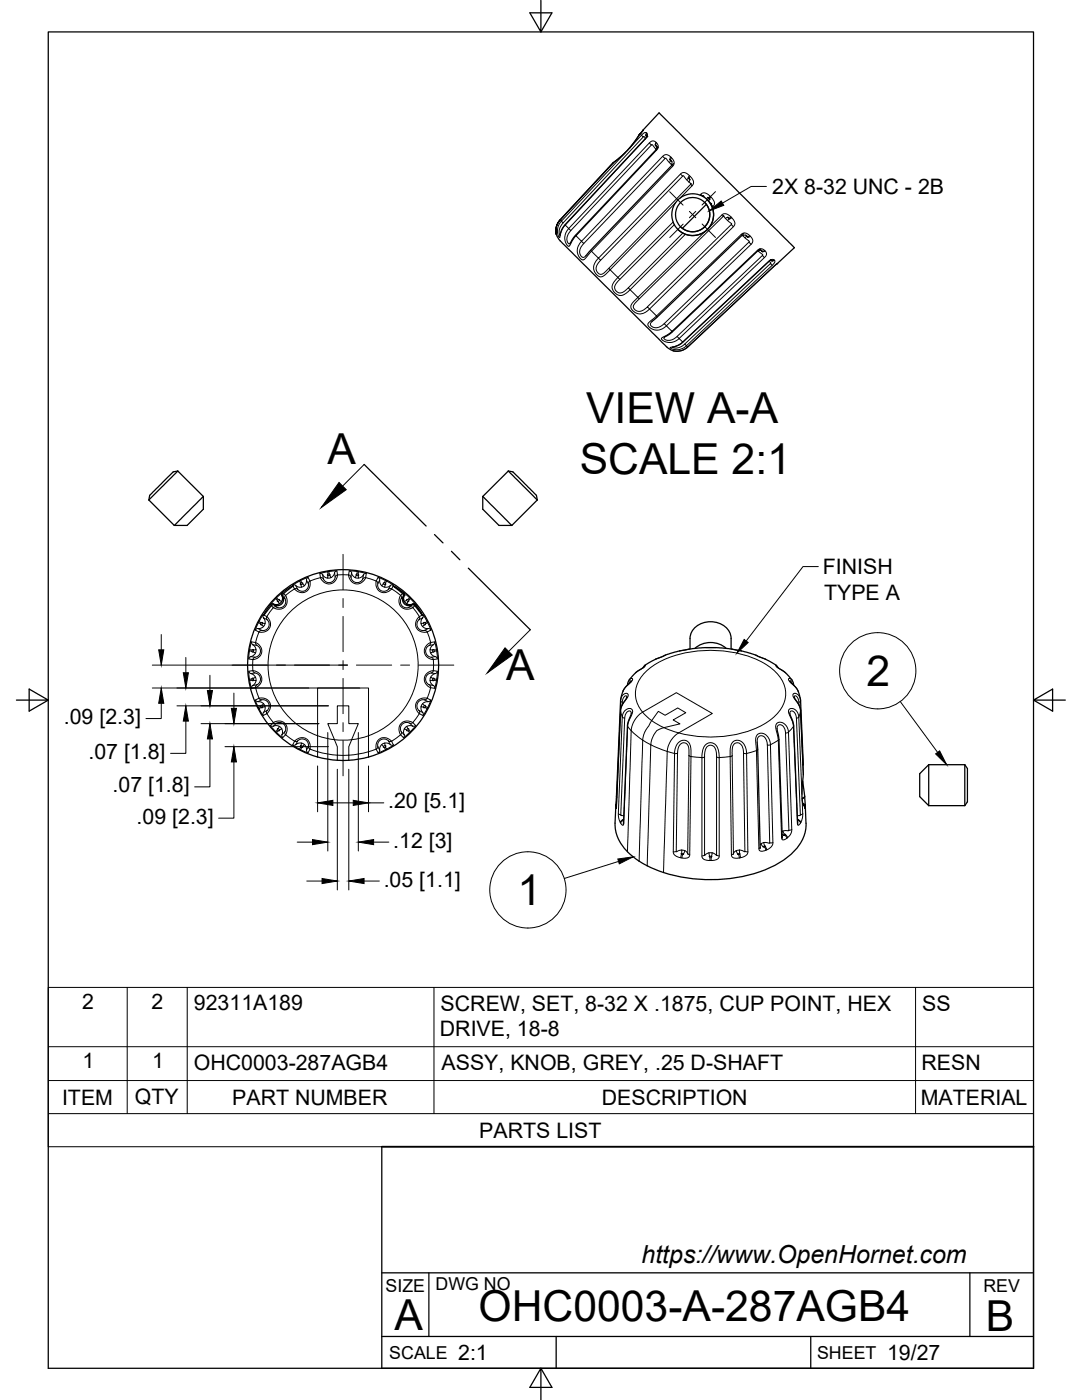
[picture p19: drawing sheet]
<svg xmlns="http://www.w3.org/2000/svg" width="216mm" height="279mm" viewBox="0 0 216 279" stroke-linecap="round" stroke-linejoin="round" font-family="sans-serif">
<defs><g id="words">
<g font-size="8.5">
<text x="117" y="84.3">VIEW A-A</text>
<text x="65.3" y="92.7">A</text>
<text x="115.7" y="94.6">SCALE 2:1</text>
<text x="101" y="135.8">A</text>
<text x="172.9" y="136.9">2</text>
<text x="103.3" y="180.7">1</text>
<text x="95.5" y="263.7">OHC0003-A-287AGB4</text>
<text x="78.7" y="265.3">A</text>
<text x="196.7" y="265.7">B</text>
</g>
<text font-size="5" x="128" y="252.1">https://www.OpenHornet.com</text>
<g font-size="4.3">
<text x="154.1" y="38.8">2X 8-32 UNC - 2B</text>
<text x="164.2" y="114.6">FINISH</text>
<text x="164.4" y="119.7">TYPE A</text>
<text x="12.7" y="144.5">.09 [2.3]</text>
<text x="17.7" y="151.4">.07 [1.8]</text>
<text x="22.5" y="158.1">.07 [1.8]</text>
<text x="77.4" y="161.3">.20 [5.1]</text>
<text x="27.3" y="164.4">.09 [2.3]</text>
<text x="78.5" y="169.2">.12 [3]</text>
<text x="76.6" y="176.9">.05 [1.1]</text>
<text x="16.4" y="201.4">2</text>
<text x="30.2" y="201.4">2</text>
<text x="38.7" y="201.6">92311A189</text>
<text x="87.9" y="201.7">SCREW, SET, 8-32 X .1875, CUP POINT, HEX</text>
<text x="184" y="201.7">SS</text>
<text x="87.8" y="206.8">DRIVE, 18-8</text>
<text x="16.5" y="213.2">1</text>
<text x="30.4" y="213.2">1</text>
<text x="38.7" y="213.5">OHC0003-287AGB4</text>
<text x="88.1" y="213.5">ASSY, KNOB, GREY, .25 D-SHAFT</text>
<text x="183.9" y="213.5">RESN</text>
<text x="12.4" y="220.5">ITEM</text>
<text x="26.9" y="220.4">QTY</text>
<text x="46.3" y="220.5">PART NUMBER</text>
<text x="120.1" y="220.5">DESCRIPTION</text>
<text x="183.7" y="220.5">MATERIAL</text>
<text x="95.6" y="227.1">PARTS LIST</text>
<text x="91.4" y="271.4">2:1</text>
<text x="177" y="271.4">19/27</text>
</g>
<g font-size="3.5">
<text x="76.9" y="257.8">SIZE</text>
<text x="86.9" y="257.4">DWG NO</text>
<text x="196.2" y="257.8">REV</text>
<text x="77.7" y="271.2">SCALE</text>
<text x="163" y="271.2">SHEET</text>
</g>
</g></defs>
<!-- layer: Visible -->
<g fill="none" stroke="#000" stroke-width=".25">
<path d="M125.6 29.5l-1.4 1.4-1.8 1.6M125.7 29.5l-1.7 1.7-1.6 1.2-10.6 11.5M127.6 26.9l-2 2.6M127.6 26.8v.1M128.3 26l-.7 .9 .7-.9M128.4 25.9l3.1-3.4 23.7 23.6 3.3 3.3-3.3 3.2M128.4 25.9l-.1 .2M128.8 26.9l.3 .4M129.1 27.3h.1M129.1 27.1l-.3 .5-16.3 17.5-.4 .7-.4 1.2M130.7 28.9l.4 .4M131.1 29.3l.1 .1"/>
<path d="M131.3 29.4l-.3 .4-16.3 17.3-1 1.5M133.6 31.8l.1 .1M133.7 31.9h.1M133.7 31.9l.3 .3M134.4 32.7l-17.5 18.4M137.4 35.5l.3 .3M141.2 39.9l.8 1.1 .4 1.6-.3 1.7-.8 1.3-1.4 1.1-1.6 .3-1.5-.2-1-.6-.5-.4M141.2 39.4h.1M141.3 39.4l.3 .4M111 46.8l-.1-1a3.1 3.1 0 0 1 .9-1.9l-.1 .1a2.93 2.93 0 0 0-.7 2.8l.5 1 .7 .8 20.8 20.6 1.3 .8M140.6 40.4l.8 1.1 .2 1.2-.2 1.4-.8 1.1-1 .8-1.3 .2-1.2-.1-1.3-.8M140.9 40.8l-4.7 4.8"/>
<path d="M145.2 43.4l.3 .3M148.4 46.7l-18.3 17.5M148.8 46.9l.1 .1M148.9 47l.3 .4M151.7 49.8l.5 .5M151.7 49.7l-.4 .2-17.3 16.4-1.4 1M153.8 51.9l.3 .2M153.8 51.9h.1M153.9 51.8l-.3 .2-17.4 16.3-.8 .6-1.3 .4M155 52.6l-17.8 16.7a3.1 3.1 0 0 1-2.9 .7M155.2 52.6l-.2 .1M29.7 99.8l5.1 5.1"/>
<path d="M35.5 94l-5.8 5.8M35.5 94l-.9 .2-4.6 4.5-.3 1.1M35.5 94l5.1 5.1M40.6 99.1v2.5l-3.3 3.3h-2.5M40.6 99.1l-5.8 5.8M96.3 99.1v2.5l3.3 3.3h2.5M96.3 99.1l5.8 5.8M101.4 94l5.8 5.8M101.4 94l.9 .2 4.6 4.5 .3 1.1M101.4 94l-5.1 5.1M107.2 99.8l-5.1 5.1M78.4 116.9l1.7 1.1a.87 .87 0 0 1 .4 1.3l.2 .7 .5 .5 .4 .2 .9-.2 .4 .1 1.4 2.2-1.6-2-.3-.1-.9 .2-.7-.3-.5-.8 .2-.9-.1-.3z"/>
<path d="M54 120.6l.4-.1 .9 .2 .6-.3 .5-.7-.2-1 .1-.4 2.2-1.4-2 1.6-.1 .4 .2 .9-.4 .8-.8 .3-.9-.2-.3 .1-1.6 2zM123.8 139.6l-1.1 24.7M125.1 139.1l-1 1.6-.3 1-.8 19.6M126 135.9l-.9 .9a4.3 4.3 0 0 0-1.3 2.8M128.3 133.2l.1-.1a11.8 11.8 0 0 1 3.8-2.1l2.3-.8 3-.7 2.7-.2 2.7-.1 2.5 .3 2.9 .5 2.5 .7 1.9 .8a5.7 5.7 0 0 1 2.5 1.6v.1M128.5 133l-1.8 1.4a3.6 3.6 0 0 0-1.5 2.1v.2M137.7 129.5a4.7 4.7 0 0 1 .7-4 4.6 4.6 0 0 1 7.2 .6l.3 1.3v2.1M138.7 129.4a4.7 4.7 0 0 1 6.2 0M155 133l1.9 1.4a3.5 3.5 0 0 1 1.4 2.2l.1 .1M157.6 135.9l.9 .9a4.1 4.1 0 0 1 1.2 2.8M158.5 139.1l1 1.7 .2 .9 .6 12.8-.3 4.6 .2 1.4 .2 .4 .1-.1-.2-.1M159.7 139.6l.5 13.1"/>
<path d="M126 142.4l-.8 2.3-.8 19.8M151.1 148.1l.6 21.3M155 145.4l.4 2.1 .7 19.8M157.6 142.4l.8 2.4 .8 19.7M160.2 155.9l.3 3-.1 .3-.4 .1M160.5 158.8l.3 5.5M185.3 152.6l-1.8 1.8v4.6l1.8 1.8M185.3 152.6v8.2M185.3 152.6h7.2M192.5 152.6v8.2M192.5 152.6l.5 .8v6.6l-.5 .8M122.7 164.3a8.9 8.9 0 0 0 4.4 7.3 24.5 24.5 0 0 0 13.5 3.9 27 27 0 0 0 16-4 8.6 8.6 0 0 0 4.2-7.2"/>
<path d="M160.5 160.8l.1 .5M185.3 160.8h7.2"/>
<circle cx="138.2" cy="42.8" r="3.4"/>
<circle cx="138.2" cy="42.8" r="4.2"/>
<circle cx="68.5" cy="132.7" r="19"/>
</g>
<!-- layer: Visible Narrow -->
<g fill="none" stroke="#000" stroke-width=".2">
<path d="M124.8 30.4l-12.8 13.8-.2-.3 10.6-11.5M125.7 29.5l2.7-2.9 .5-.2 .2 .2 .1 .4-.3 .6-16.1 17.3 .7 .7 16.2-17.2 .4-.2h.4l.6 .4 .2 .5-.2 .8-16.2 17.2 1.1 1.1 16.3-17.1 .5-.2 .8 .2 .7 .8 .2 .8-.2 .4-16.3 17 1.4 1.4 16.4-16.8a1.19 1.19 0 0 1 1.8 .4l.8 1.1v.5l-.3 .4M127.7 26.7h.1M128 27l.4 .3a.31 .31 0 0 1 .3 0 .31 .31 0 0 1 .1 .3M128.4 27.3l-16 17.2-.3-.3a.41 .41 0 0 0-.5 .5l-.4 1.2 .1 .8 .3 .7 .5-1.5 .6-1M128.4 25.9l-.8 1M128.4 25.9l-.1 .1M128.7 27.7h.1M129 26.5l-.1 .5 .1 .2M129.1 26.6l-.2 .4 .2 .3M129.6 28.5l.4 .4a.91 .91 0 0 1 .7 .7l.2 .1M130 28.9l-16.1 17.1-.1-.1a.32 .32 0 0 0-.4-.2 .32 .32 0 0 0-.2 .3 2.12 2.12 0 0 0 .3 3.1l1.4-2-.1-.1"/>
<path d="M130.9 29.7l.1 .1M130.9 29.9l.1 .1M130.9 28.4l-.1 .4 .1 .2M131 29.1l-.1 .6M131 28.5l-.2 .5 .1 .1M131.2 29.3l.1 .2M132.2 31.2l.1 .1a.46 .46 0 0 0 .6 .3l.7 .8M132.7 31.6l-16.2 17-.2-.2a.27 .27 0 0 0-.3-.2 .27 .27 0 0 0-.2 .3 2.09 2.09 0 0 0 .6 3.4l.4-.3 1.2-1.5-.2-.1M133.6 32.4l.3 .4M133.8 31.9l-.2 .5M133.9 31.3l-.2 .6M133.9 32.8l.2 .1"/>
<path d="M134 31.5l-.1 .5M134 32.2l.1 .4-.2 .2M134 33l.2 .2M135.7 39.5l2.4-2.4-.3-.3-16.3 16.8 .1 .1 .2 .1 13-13.4M135.8 34.7l.4 .5a.36 .36 0 0 1 .5 .3l.3 .4M136.2 35.2l-16.4 16.7-.1-.1a.32 .32 0 0 0-.4-.2 .32 .32 0 0 0-.2 .3 1.88 1.88 0 0 0-.6 2 1.88 1.88 0 0 0 1.6 1.3l.6-.3 1.1-1.1 1.5 1.6 11-11.1M137 35.9l.5 .4M137.4 35.5l-.4 .4M137.5 36.3l.4 .3-.1 .2M137.6 35l-.3 .5M137.6 35.8l-.1 .5M137.7 35.2l-.2 .5"/>
<path d="M139.7 38.9l.1-.1a1.27 1.27 0 0 1 1.9 .4l.6 .6a.94 .94 0 0 1 0 1.4M139.8 38.8l.4 .4M140.2 39.1l.2-.1 .2 .4M141.3 39.5l-.4 .2M141.6 39.7l-.2 .4M141.7 39.2l-.3 .3M141.9 39.3l-.4 .4M111.8 43.9h.1M111.8 43.9l-.2 .2a3.3 3.3 0 0 0-.6 2.7M112.4 44.5l-.8 1.3v.7l.2 .4M113.9 46l-.6 .8-.2 .8 .2 .9 .2 .2 .2-.1M116.5 48.6l-.7 .9-.1 .9 .1 .6 .4 .3 .3 .1 .4-.3"/>
<path d="M119.8 51.9l-.3 .4a1.37 1.37 0 0 0-.6 1.4 1.37 1.37 0 0 0 .9 1.1l.7-.3 1-.9M134.6 44.8l-11.4 11.5a1.19 1.19 0 0 0-.2 1.8 1.19 1.19 0 0 0 1.8-.1l.6-.6M136.2 46.5l-10.8 10.9 .3 .4 11.1-11M140.7 46.2l-13.4 13.2-1.6-1.6-.3 .4a1.77 1.77 0 0 1-2.3 .6l-.7-.7-.3-.7 .3-1 .6-.7a.3 .3 0 0 1 .3-.3 .3 .3 0 0 1 .3 .3l.1 .1M141.6 45.3l2.4-2.4a1.25 1.25 0 0 1 1.9 .4l.5 .7a.89 .89 0 0 1-.1 1.3l-16.7 16.4 1.4 1.4 17-16.4 .6-.2 .9 .4 .7 1-.2 .7-17 16.4 1.1 1.1 17.2-16.3 .6-.2 .6 .4 .5 .6-.3 .6-17.2 16.4 .7 .7 17.3-16.3 .8-.2 .3 .2v.3l-.5 .7-17.1 16 .2 .3 18-16.7M141.6 40.4l.4 .3-.1 .1M141.9 40.9l.4 .3-.2 .2M144 42.9l.3 .3 .1-.1 .8 .9M144.3 43.2l-16.7 16.4-.3-.2-.9 .8-.5 .7v.6l.4 .6 .9 .5a2.15 2.15 0 0 0 2.3-1l-.1-.1a.29 .29 0 0 0-.3-.2 .29 .29 0 0 0-.2 .2l-.2 .2a1.25 1.25 0 0 1-1.4 .4 1.25 1.25 0 0 1-.9-1.1l1.2-1.4M145.2 44l.8 .6-.1 .3 .4 .4M145.3 43.4l-.5 .2M145.6 43.7l-.4 .3"/>
<path d="M145.9 43.3l-.5 .2M145.9 44.8l-16.7 16.4M146 43.4l-.5 .3M147.9 46.8l.2 .2M148.1 46.9l.2 .2M148.3 47.1l.3 .3M148.6 47.4l.9 .8-.1 .1 .5 .5M148.9 47l-.4-.1-.2 .2M149.1 47.2l-.5 .2M149.4 48.3l-16.9 16.3M149.6 47l-.6 .2M149.7 47.1l-.5 .2"/>
<path d="M151.1 50l.1 .1M151.2 50l.1 .1M151.3 50.1l.6 .5a.23 .23 0 0 1 .3 .1 .23 .23 0 0 1-.1 .3l.4 .4M151.6 49.7l.1 .1M151.9 50l-.6 .1M152.1 51l-17 16.1M152.6 50l-.5 .1-.2-.1M152.7 50.1l-.5 .1-.2-.1M153.3 52.2h.1M153.5 52.2a.26 .26 0 0 1 .3 .1 .26 .26 0 0 1-.1 .3l.4 .4M153.7 52.6l-17.1 16.1M154.3 53.2h.1"/>
<path d="M154.5 51.9l-.5 .1-.2-.1M154.5 51.9l-.4 .2-.3-.2M155.2 52.6l-.2 .1M131.2 63.2l-.2-.1-1.5 1.3-.2 .3 .3 .6 .9 .5a2.33 2.33 0 0 0 2.4-.8l-.1-.1a.3 .3 0 0 0-.3-.3 .3 .3 0 0 0-.3 .3l-.6 .4-1 .1-.4-.2-.4-.3v-.3l.3-.4M134.2 66.2l-.1-.1-2.1 1.4 .2 .4 .8 .4a2.53 2.53 0 0 0 2.5-.8l-.1-.1a.3 .3 0 0 0-.3-.2 .3 .3 0 0 0-.3 .2l-.9 .5h-.8l-.6-.3 .1-.3M136.2 68.3l-.9 .6-1.6 .5 .9 .4a2.6 2.6 0 0 0 2.3-.8v-.1a.29 .29 0 0 0-.3-.2 .29 .29 0 0 0-.3 .3l-1.3 .5-.8-.2M137.2 69.3a3.1 3.1 0 0 1-2.9 .7M55 119.5l-1 1.2 .3-.2 1.1 .2M55 119.5l.8 1M55.2 119.3l.3 .4 .2-.1 .1 .2M55.2 119.3l-.2 .2M55.5 119.6l-.1 .2"/>
<path d="M56.3 118.9l.1 .8M56.3 118.9h.1M56.4 118.3l-1.2 1M56.4 118.2l-.1 .7M56.5 119.1l.4 .4 .1 .9a1.27 1.27 0 0 1-1.9 .7l-.3-.3M56.6 118.4l.4 .4M57 118.8l.3 1.3-.2 .6-.3 .4-.9 .5-.7-.1-.7-.2M57 118.8l-.2 .6M58.4 116.8h.6M58.5 116.9l.3 .6M58.8 117.5l-1.8 1.3M58.8 117.5l.6 .1"/>
<path d="M60 115.8l-.2 .1M60 116.7l-.2-.7-1.3 .7-.1 .2M60 116.7l.1 .5-.7-.1-.4-.2 .4 .7M60.2 116.3l-.2 .1M60.4 116.5l-.4 .2M60.7 116.9l-.5 .3M61.2 115.8l-.1 .6-.4 .5-.3-.4v-.1l-.2-.1-.2-.5 1.5-.6 .3 .8M61.2 115.8l.4 .8-.2 .7a1.23 1.23 0 0 1-2 .3M61.5 115.2l-.3 .6M61.8 116l-.3 .5M61.8 116v1.2l-.3 .5-.5 .4-.6 .2-.6-.1-1-.7M63.8 114.5l.6 .2"/>
<path d="M63.9 115.3l-2.1 .7M64 115.3l.5 .2M65.4 114.1l-1.6 .3 .1 .9M65.4 114.1l.1 .5-.2 .2 .1 .1M65.6 114l-.2 .1M65.7 114.6h-.2M65.8 114.8l-.4 .1M66 115.3l-.6 .1M66.8 114.3l-.3 .6-.5 .4-.4-1.2 1.6-.2 .2 .8M66.8 114.3l.1 .9-.4 .7a1.21 1.21 0 0 1-2-.4l-.1-.8 .3 .4 .6 .3 .1-.5M67.2 113.9l-.5 .4M67.4 114.7l-.2 .7-.4 .7-1 .4-1-.2-.6-.5-.3-.5"/>
<path d="M67.4 114.7l-.5 .5M67.4 114.7h1.3a1.15 1.15 0 0 1 1.4 .5M69.7 113.9l.5 .4M70.9 115.3l.6 .1M71.1 114.8l.2-.7-1.6-.2-.1 .8 .1 .6 .3 .7 .7 .4 .7 .1 .5-.1 .8-.6 .3-.5M71.1 114.8l.4 .1M71.2 114.6h.3M71.3 114l.2 .1M71.5 114.1l1.6 .3-.1 .9M71.5 114.1v1.3l.6-.2 .4-.5-.1 .9-.5 .5a1.24 1.24 0 0 1-1.9-.9l.1-.9 .3 .6 .5 .4 .2-.5M73 115.3l-.6 .2M73 115.3l2.1 .7"/>
<path d="M73.1 114.5l-.6 .2M75.1 116l.3-.8 .2 .1 1.3 .6-.2 .4-.2 .1v.1M75.1 116v1.1l.3 .6 .5 .4 .6 .2 .6-.1 1-.7M75.1 116l.3 .5M75.4 115.2l.4 .6M75.8 115.8v.5l.4 .6 .3-.4M75.8 115.8l-.4 .8 .1 .7a1.23 1.23 0 0 0 2 .3M76.2 116.9l.5 .3M76.5 116.5l.4 .2M76.7 116.3l.2 .1M76.9 115.8l.2 .1M78.2 117.5l-.7 .1"/>
<path d="M78.2 117.5l1.7 1.3M78.4 116.9l-.3 .6M78.5 116.8l-1.4-.8-.4 1.2h.7l.5-.3-.4 .7M78.5 116.8v.1M78.5 116.8h-.6M79.9 118.8l-.3 1.3 .2 .6 .3 .4 .9 .5 .8-.1 .6-.2M79.9 118.8l.2 .6M80.3 118.4l-.4 .4M80.5 119.1l-.5 .4-.1 .9a1.27 1.27 0 0 0 1.9 .7M80.5 118.3l1.2 1-1 .8M80.5 118.2l.2 .7M80.6 118.9h.1"/>
<path d="M80.6 118.9l-.1 .8M81.1 119.8l.3 .3M81.4 119.6l.1 .2M81.7 119.3l.2 .2M81.9 119.5l1.1 1.2M81.9 119.5l-.7 1M49.7 134l.4 .4M49.8 129.9l-.2 1.6 .8 .1M49.8 129.9l.5 .1 .1 .2 .1-.1M49.8 135.6v.2M49.8 129.7v.2M50.1 134.4l.5 .3 .4 .5-1.2 .4"/>
<path d="M50.1 134.4l1-.1 .4 .3 .3 .4a1.21 1.21 0 0 1-.6 1.7M50.1 131.1l-.4 .4M50.2 128.1l.2 .6M50.3 135.5v.2M50.3 129.7v.3M50.4 128.7l.8 .1 .6 .5a1.23 1.23 0 0 1-.9 1.9l-.8-.2M50.4 133.8l-.8 .2 .2 1.6M50.4 133.8l1.2 .5 .4 .3 .2 .8v.6l-.2 .5-.5 .4-.5 .3M50.4 136.8l-.2 .6M50.5 131.6v2.2M50.5 133.8l.4 .5M50.5 135.4l.1 .4"/>
<path d="M50.5 130.1l.5 .2-.4 .5-.5 .2M50.6 135.8l-.1 .1-.2-.2-.5 .1 .3 1.4 .1 .2 .8-.2M50.6 135.8h.5l-.2 .6-.5 .4M50.6 129.7l-.1 .4M50.9 131.2l-.4 .4M51 139.7l.5 .3M51 128.2l-.8-.1-.4 1.6h1.3l-.2-.6-.5-.4M51 128.2l.6 .4 .4 .6 .2 .9-.2 .7-.4 .4-1.2 .4M51 135.2l.1 .6M51 137.2l.7 2.1M51 128.2l.3 .6M51.1 129.7l-.1 .6"/>
<path d="M51.2 136.7l-.8 .1M51.3 136.7l-.3 .5M51.5 125.4l-.5 .3M51.6 124.3l-.7 1.5 .8 .3M51.6 124.3l.6 .4M51.7 139.3l-.8 .4 .7 1.5 1-.7-.6-.4-.5-.1M51.7 139.3l1.1 .1 .6 .3 .4 .6 .2 .4-.1 .8-.7 .9M51.7 126.1l-.7 2.1M51.7 139.3l.5 .4M51.7 124l-.1 .3M52.1 124.3l-.1 .2M52.2 125.8l-.5 .3"/>
<path d="M52.2 124.7l.4 .3-.7 .4h-.4l.7 .4M52.4 124.4l-.2 .3M52.5 122.7l.1 .6M52.6 123.3l.3 .5v.7l-1.2-.4M52.6 123.3l.8 .4 .3 .8a1.23 1.23 0 0 1-1.5 1.3M52.6 122.7h-.1l-.8 1.4M52.7 122.7l.5 .4M52.9 124.5l-.3 .5M53.2 123.1l.4 .4 .3 .7-.1 1-.4 .6-.6 .3h-1.1M53.2 123l.1 .6M54.1 120.9l.4 .4M54.5 121.3l-1.3 1.7"/>
<path d="M55.2 121.1l-.6 .2M55.5 120.1l.3-.3 .4 .3M81.5 120.7l1.1-.2 .4 .2M81.8 121.1l.6 .2M82.1 120.8l-.3 .3M82.4 121.3l1.3 1.7M82.8 120.9l-.4 .4M83 120.7h.1M83.6 123.7l-.4 .8a1.23 1.23 0 0 0 1.5 1.3l.7-.4h-.6l-.5-.4 1-.7M83.6 123.7l.7-.4-.3 .5v.5v.2l.5-.1M83.7 123l-.1 .6M84 124.5l.3 .5"/>
<path d="M84.3 122.7l-.6 .4-.5 .5-.3 .8 .1 .7 .4 .6 .4 .3 .7 .2 .7-.1M84.3 122.7h.2l.7 1.4M84.4 122.7l-.1 .6M84.5 124.4l.2 .3M84.7 139.7l-.9 .1a1.23 1.23 0 0 0-.2 2l.7 .4-.3-.6v-.6l1.2 .4M84.7 139.7l.7 .3M84.7 125.8l.5 .3M84.8 124.3l.1 .2M85.2 139.3l.8 .4-.1 .4-.6 1.1-.4-.2-.1-.2h-.1M85.2 139.3l-1.1 .1-.6 .3-.4 .6-.1 1 .7 1.1M85.2 124.1l-.4 .2-.2-.1-.1 .2M85.2 124l.1 .3"/>
<path d="M85.2 139.3l-.5 .4M85.3 126.1l.6 2.1M85.3 124.3l.7 1.5-.8 .3M85.4 125.4l.6 .3M85.7 128.8l-.6 .5a1.23 1.23 0 0 0 .9 1.9l.8-.2M85.7 136.7l.2 .5M85.8 129.7l.1 .6M85.9 128.2l.8-.1 .4 1.6M85.9 128.2l-.6 .4-.4 .6-.2 .9 .2 .6 .3 .4 .5 .3 .8 .2M85.9 135.2l-.1 .6M85.9 128.2l-.2 .6M85.9 137.2l-.6 2.1"/>
<path d="M86 139.7l-.6 .3M86 134.3l-.6 .3a1.24 1.24 0 0 0 .3 2.1l.8 .1M86 134.3l.8 .1M86.1 131.2l.4 .4M86.3 129.7l.1 .4M86.4 135.4l-.1 .4M86.5 133.8l-.4 .5M86.5 133.8l.8 .2v.4l-.2 1.2-.7-.2M86.5 133.8l-1.2 .5-.4 .5-.2 .6v.6l.2 .5 .5 .4 .5 .3M86.5 131.6v2.2M86.5 136.8l.2 .6M86.5 128.7l-.5 .4-.2 .5 .5 .1"/>
<path d="M86.5 128.7l-.8 .1M86.6 129.7v.3M86.6 135.5v.2M86.7 128.1l-.2 .6M86.8 131l-.5-.2-.4-.5 1.2-.4 .2 1.6-.8 .1M86.8 134.4l-.4 .2-.5 .6 .5 .2M86.9 131.1l.4 .4M87.1 135.8l-.4 1.6-.8-.2M87.1 129.7h-.8M87.1 135.8h-1.3l.2 .5 .5 .5M87.1 129.7v.2M87.1 135.6v.2"/>
<path d="M87.3 134l-.4 .4M123.8 139.9l.4 .2M123.8 139.6a1.1 1.1 0 0 1 1.4-1.1l.1 .1-.1 .5-1 1.6-.4 1.1M125.1 139.1a.31 .31 0 0 0-.3-.3 .31 .31 0 0 0-.3 .3l-.3 .8-.1 .8M125.6 135.7l.3-.3a.28 .28 0 0 1 .4 .2 .28 .28 0 0 1-.3 .4l-1.2 1.1-.5 .8M126 135.9l-.3 .1-.2 .5M128.7 132.8l.1 .1-.3 .3-1.7 1.1M132.8 130.7l-2 .9M137.5 129.5l-1.9 .4M140.9 129.2h1.8M146 129.5l1.9 .4M150.8 130.7l2 .9"/>
<path d="M154.9 132.8l-.1 .1 .2 .2 1.7 1.2M157.6 135.9l.2 .1 .3 .5M158 135.7l-.2-.2a.29 .29 0 0 0-.5 0 .29 .29 0 0 0 .2 .5l1.2 1.1 .6 .8M158.5 139.1a.31 .31 0 0 1 .3-.3 .31 .31 0 0 1 .3 .3l.3 .8v.8M159.7 139.6a1.15 1.15 0 0 0-1.3-1.2l-.2 .2v.4l1.2 1.7 .3 1.1M159.8 139.9l-.4 .2M51.5 140l.8-.4 .5 .1 .4 .2a1.24 1.24 0 0 1 .1 1.9l-.7 .4M51.6 141.2l.1 .2M51.7 141.4l.8 1.4 .7-.4M52 141l.1 .2M52.2 140.8l.2 .3M52.4 141.1l-.7 .3"/>
<path d="M52.4 141.1l.5-.1v.1v.5l-.3 .6M52.6 142.2l-.1 .6M52.6 140.5l.3 .5M53.2 142.4l1.3 1.8M53.3 141.8l-.1 .6M54 144.8l.6 .1M54.5 144.2l.9-.3 .8 .1 .5 .3 .5 .6 .1 .8-.2 .7-.7 .8-1.2-1M54.5 144.2l-.5 .6 1 1.2M54.6 144.2l.6 .1M54.6 144.9l.6-.1 .6 .2-.8 1M54.6 144.9l.7-.6 .7-.1a1.25 1.25 0 0 1 .8 1.9l-.5 .5M55 146l.2 .2"/>
<path d="M55.4 145.6l.1 .2M55.5 145.4l.3 .3M55.8 145l.4 .4M55.8 145.7l-.6 .5M55.8 145.7l.4-.2 .2 .6-.1 .5M56.3 146.6l.1 .6M56.8 146l.2 .6M57 146.6l1 .8a1.14 1.14 0 0 0 1.4 .5M59 148.6l.6-.3h.6l-.4 1.2M59 148.6l.5-.8 .7-.3a1.26 1.26 0 0 1 1.3 1.5M59 148.6l-.6 .1M59.8 149.5l-1.4-.8 .5-.9 1.2-.6 .9 .2 .5 .4 .4 .8-.1 .9"/>
<path d="M59.8 149.5l.2 .1M60 149.1l.2 .1M60 148.8l.4 .2M60.2 148.3l.5 .3M60.4 149v.1l-.2 .1-.2 .4M60.4 149l.4-.4 .3 .6 .1 .5M61.2 149.7l.3 .5M61.5 148.9l.3 .6M61.5 149l-.3 .7M61.8 149.5a18.1 18.1 0 0 0 13.3 0M61.8 149.5l-.3 .7-1.5-.6M66.7 147.6l.6 1.4v2.7"/>
<path d="M66.7 147.6l-1.3-3.2h1.9v-3.5h2.3v3.5h1.9l-1.3 3.2M66.7 147.6h3.5M70.2 147.6l-.6 1.4v2.7M73.5 146.8v-9.5h-10.1v13.8M73.5 146.8v4.3M73.5 146.8a15 15 0 0 0 6.2-23.9 15 15 0 0 0-24.5 2.9 15 15 0 0 0 11.5 21.8M73.5 146.8l-3.3 .8M75.1 149.5l-.1-.8 .3-.7 .4-.5 .7-.3 .7 .1 .8 .4 .6 1-1.4 .8M75.1 149.5l.3 .7 1.5-.6M75.4 148.9l-.3 .6M75.8 149.7l-.4 .5M76.8 148.3l-.6 .3"/>
<path d="M76.9 148.8h.1l-.1 .3 .2 .4M76.9 148.8l-.1-.5h.5l.6 .3-.5-.8-.7-.3a1.23 1.23 0 0 0-1.3 1.5l.4 .7M76.9 148.8l-.4 .2M76.9 149.1l-.2 .1M76.9 149.6l-.7-1-.4 .6v.5M77.1 149.5l-.2 .1M77.9 148.6l.6 .1M79.9 146.6l-1 .8a1.14 1.14 0 0 1-1.4 .5M80.1 146l-.2 .6M80.6 146.6l-.1-.6 .2-.6 1 .8-1.2 1-.6-.6M80.7 146.6l-.2 .6M81.2 145l-.5 .4"/>
<path d="M81.4 145.4l.5 .6M81.4 145.4l-.3 .3M81.5 145.6l-.1 .2M81.8 144.3l-.9-.1a1.22 1.22 0 0 0-.8 1.9l.5 .5M81.8 144.3l.5 .6M81.9 146l-.2 .2M82.3 144.9l-.5-.1-.6 .1 .2 .5M82.4 144.2l-.6 .1M82.4 144.2l.6 .6-1.1 1.2M82.4 144.2l-1.3-.3-.9 .3-.4 .5-.2 .7 .3 1.2M83 144.8l-.6 .1M83.6 141.8l.1 .6"/>
<path d="M83.7 142.4l-1.3 1.8M84.3 140.5l-.3 .5M84.3 142.2l.1 .6M84.7 140.8l-.2 .3M84.9 141l-.1 .2M85.2 141.4l-.8 1.4-.7-.4M85.3 141.2l-.1 .2M85.4 140l-.4 .1-.7 .3 .4 .4M123 159l.1 .2M123.8 141.8l.2 .7a.76 .76 0 0 0 .7 .8M123.8 141.8l-.8 19.6-.1-.5M123.8 141.8h.1"/>
<path d="M125.2 144.9l1.1 1.3 1.9 1.5M126 142.4l-.3-.5-.5 .1-.4 .6-.1 .6-.8 19.4v.2h.6M128.2 142.1l-.9 .8-.7 .9-.4 .8-.3 1.2-.7 24.2M128.2 142.1l6.8-3.9 7.1 4.2-6.7 3.9M128.2 142.1l1.8 1.7M128.2 142.1a5.6 5.6 0 0 1 .6-8 17.8 17.8 0 0 1 11.3-4.3 21.4 21.4 0 0 1 13.4 3.2 6.2 6.2 0 0 1 3 7 10.4 10.4 0 0 1-6.8 5.8 24.9 24.9 0 0 1-14.3 .5M128.2 147.7l1.7 .9M128.2 147.7l-.7 24.2M129.9 148.7l-.8 24.1M129.9 148.6l2.1 1 2.6 .8M130 143.8l-1.3 2.2-.5 1.7M130 143.8l1.4-1.8 1.3 .7 2.5-1.4 1.6 .9-2.5 1.5 1.4 .8-3.2 .7"/>
<path d="M130 143.8l2.5 1.4M132.5 145.2l-.6 .2a3.4 3.4 0 0 0-2 2.7v.6M132.5 145.2l2.9 1.1M134.6 150.4l-.3 19.7 .4 .6 1.1 .5h.3l.1-.7M134.6 150.4v-.5a2.09 2.09 0 0 1 1.9-2.2l.6 .2 .5 .5 .3 1v1.6M135.2 150.3l-.6 .1M135.4 146.3l-.9 .7-.7 .9-.5 1-.2 .9-.7 24.3M137.5 150.7v-1.1a1.08 1.08 0 0 0-1-1.4 1.08 1.08 0 0 0-1.2 1.2l-.1 .8-.3 19.7M137.5 150.7l-.3 19.6M137.5 150.7l.4 .3M137.9 151l2.2 .2M137.9 151l-.3 19.6a1.06 1.06 0 0 1-1.5 .6"/>
<path d="M140.1 151.2v19.8l.3 .5 .8 .2a.37 .37 0 0 0 .5-.1 .37 .37 0 0 0 0-.4l-.2-.3h.5M140.1 151.2l.1-1.4 .3-.8 .5-.5 .7-.3 .9 .3 .5 .5 .3 .8 .1 1.4M140.6 151l-.5 .2M143 151l-.1-.9a1.12 1.12 0 0 0-.6-1.2 1.12 1.12 0 0 0-1.3 .2l-.2 .5-.2 1v20.1l.9-.5M143 151v19.6M143 151l.5 .2M143.5 151.2v19.8l-.4 .5-.7 .2a.37 .37 0 0 1-.5-.1 .37 .37 0 0 1 0-.4l.1-.2v-.1M145.7 151v-1.6l.4-1.2 .5-.4 .5-.1 .9 .4 .7 .9 .3 1.2 .2 20-.5 .6-1.2 .4M145.7 151l.3 19.8a1.27 1.27 0 0 0 1.5 .4M145.7 151l-2.2 .2M146.1 150.7l-.4 .3M148.4 150.3l-.1-.5a1.24 1.24 0 0 0-1.7-1.4 2.98 2.98 0 0 0-.5 2.3l.2 19.6"/>
<path d="M148.4 150.3l.2 19.6M148.4 150.3l.6 .1M150.9 149.8l.5 19.5a.68 .68 0 0 0 .5 .6 .68 .68 0 0 0 .7-.1l.2-.1M150.9 149.8l-1.9 .6M151.1 148.1l.1-.9 .4-.3 .4-.1 .7 .4 .3 .8 .1 .7M151.2 149.6l-.2 .2M153.1 148.7l.5 19.5M153.7 148.7l.5 19.7-.3 .6-.9 .6M153.7 148.7a2.03 2.03 0 0 0-2.1-2.4l-.5 .3-.3 .8 .1 2.4M153.7 148.6l-.6 .1M155 145.4l.3-.7 .4-.1 .4 .2 .5 .6 .1 .9M155.3 147.7l-1.6 .9"/>
<path d="M155.4 147.5l-.1 .2M156.7 146.3l.7 19.4-1.2 .2M157.3 146.1l.7 19.7-.3 .8-.6 .6M157.3 146.1a1.73 1.73 0 0 0-2.1-1.9l-.3 .3-.1 .6 .5 2.5 .7 19.7a.46 .46 0 0 0 .4 .4 .46 .46 0 0 0 .4-.3l.2-.1M157.3 146.1l-.6 .2M157.6 142.4l.2-.5 .6 .2 .4 .5 .1 .7M158.4 144.9l-1.1 1.2M158.9 143.3l.8 19.3M159.4 143.1l-.5 .2M159.7 141.8l.6 12.8M159.7 141.8l-.3 1.3M159.8 141.8h.1"/>
<path d="M160 158.5l-.6-15.4a1.5 1.5 0 0 0-1.7-1.7l-.3 .2v.6l.7 1.8 .2 .9 .8 19.5a.24 .24 0 0 0 .3 .3 .24 .24 0 0 0 .2-.3l.1-.1M160.1 159.6l.1 3-.4 1.5M160.2 159.3l-.1 .2M160.2 159.3h.1M160.6 159l-.4 .3M123 160.9v.1M123 160.6l-.1 .3v-.2M123 160.5l-.1 .3v-.3M123.4 162.4l.5 .2M123.8 164.1l.1 .2M123.8 164.1l-.4-.9v-.8l.8-19.3a1.46 1.46 0 0 1 1.8-1.6l.2 .3v.5l-.8 1.9-.2 .7-.8 19.7-.2 .1-.4-.4M124.3 163.6l-.3 .1-.2 .4"/>
<path d="M124.3 163.6v.2l-.2 .1-.2 .4M124.3 163.8h.1M124.4 164.1l.1 .2M124.4 163.5l-.2 .1M135 169.9l-.7 .1M136 170.5h.2M136 170.3l-.1 .1 .1 .1M136 170.3l.4 .2h-.2M136 170.5l-.2 .7M136 169.6v.7M136.6 169.8l-.7-.1-.9 .3-.1-.1M136.6 169.8l.6 .5"/>
<path d="M136.6 169.7l-.2 .7M137.2 170.3l.4 .3M140.6 170.6l-.5 .2M141.5 170.2h.8l.7 .5v-.1M141.5 170.2l.1 .7M141.7 171.7h.2M141.7 171h.2M142.1 170.2l-.1 .7M143 170.6l.5 .2M146.4 170.3l-.4 .3M146.9 169.7l.3 .7M147.2 170.4l.2 .1 .1 .7"/>
<path d="M147.5 169.6l.1 .7M147.6 170.3l.1 .2h-.3M147.6 170.3l-.4 .1M147.6 170.5l.2 .7M148.6 169.9l.6 .1M148.6 169.9l-.1 .1-.8-.3h-.5l-.6 .2-.3 .5v-.1M151.7 169.1l-.3 .2M151.9 168.4l.4 .6M151.9 168.4l-.2 .2M152.3 169l.1 .1 .3-.1M152.4 168.1l.2 .7M152.5 169l.3 .7 .2-.1"/>
<path d="M152.6 168.8l.2 .1-.1 .1M152.6 168.8l-.3 .2M152.7 169l.3 .6M153.6 168.2l-.1 .1-1-.2-.6 .3M154.2 168.2h-.6M156.1 166.5l.2 .2M156.1 167l-.1 .2M156.2 165.9l-.1 .1M156.2 165.8l.4 .7M156.3 166.7h.3M156.6 166.7l.4 .6M156.7 166.6v-.1h-.1l-.3 .2"/>
<path d="M156.7 166.6l.4 .6M156.7 166.6l-.1 .1M157.1 167.2l-.1 .1M158 165.5l-.6 .2M159.1 163.5l.2 .1M159.2 164.1l-.1 .2M159.2 163.8h-.1M159.2 163.8l.3 .1 .2 .4M159.3 163.6l-.1 .2M159.3 163.6l.2 .1 .3 .4M159.7 162.6l-.1 .2h-.5M159.8 164.1l-.1 .2"/>
<path d="M160.2 162.4l-.5 .2M160.2 160.4l.4 .2 .1 .2v-.3M160.2 160.5l.4 .2 .1 .2v-.2M160.5 160.8l.1 .2M160.6 160.9v.1M160.7 160.9l-.1 .5v-.4"/>
</g>
<!-- layer: Titleblock -->
<path d="M76.2 228.9v44.2h130v-44.2M76.2 254h130M85.6 254v12.7M193.5 254v12.7M76.2 266.7h130M111 266.7v6.4M161.8 266.7v6.4" fill="none" stroke="#000" stroke-width=".25"/>
<path d="M76.2 228.9h130" fill="none" stroke="#000" stroke-width=".36"/>
<!-- layer: Border -->
<path d="M9.6 6.4h196.6v266.7h-196.6zM107.9 0v6.4l-2.2-3.8h4.4l-2.2 3.8M3.3 139.7h6.3l-3.8-2.2v4.4l3.8-2.2M206.2 139.7l3.8 2.2v-4.4l-3.8 2.2h6.4M107.9 273.1l2.2 3.8h-4.4l2.2-3.8v6.3" fill="none" stroke="#000" stroke-width=".25"/>
<!-- layer: Parts Lists -->
<path d="M9.6 197.1h196.6v31.8h-196.6zM25.4 197.1v25.2M37.4 197.1v25.2M86.6 197.1v25.2M182.7 197.1v25.2M9.6 215.6h196.6M9.6 208.9h196.6M9.6 222.3h196.6" fill="none" stroke="#000" stroke-width=".2"/>
<!-- layer: Section Lines -->
<path d="M72.7 92.7l12.3 12.3M86.7 106.7l1.7 1.7M90.1 110l1.7 1.7M93.5 113.4l12.3 12.3" fill="none" stroke="#000" stroke-width=".25"/>
<path d="M72.7 92.7l-4.3 4.3M105.8 125.7l-4.3 4.3" fill="none" stroke="#000" stroke-width=".2"/>
<path d="M67.6 96.3l1.5 1.4-5 3.6zM100.8 129.3l1.4 1.4-5 3.6z" fill="#000" stroke="#000" stroke-width=".2"/>
<!-- layer: Leaders -->
<path d="M148.5 127.6l.8 .6-2.3 2.1z" fill="#000" stroke="#000" stroke-width=".2"/>
<path d="M163.3 113.1h-3.1l-11.3 14.8" fill="none" stroke="#000" stroke-width=".2"/>
<!-- layer: Balloons -->
<g fill="none" stroke="#000" stroke-width=".2">
<circle cx="175.1" cy="133.9" r="7.6"/>
<circle cx="105.3" cy="177.6" r="7.6"/>
</g>
<!-- layer: 0 -->
<path d="M186.7 150.5l.8-.6 1.4 2.7zM123.3 171.4l3-.4-2.7 1.4z" fill="#000" stroke="#000" stroke-width=".2"/>
<path d="M179.6 140l7.5 10.2M123.4 171.9l-10.8 3.4" fill="none" stroke="#000" stroke-width=".2"/>
<!-- layer: Smart Centers -->
<g fill="none" stroke="#000" stroke-width=".2">
<path d="M133.6 38.3l2.7 2.6M142.8 38.2l-2.7 2.7M136.3 44.7l-2.7 2.7M137.6 42.2l1.2 1.3M138.8 42.2l-1.2 1.3M140.1 44.7l2.7 2.7M68.5 110.6v7.1M68.5 119.4v1.8M46.4 132.7h7M55.2 132.7h1.8M58.7 132.7h7.1M67.6 132.7h1.7"/>
<path d="M68.5 123v7M68.5 131.8v1.8M68.5 135.4v7M71.1 132.7h7M79.9 132.7h1.8M83.5 132.7h7.1M68.5 144.2v1.8M68.5 147.8v7"/>
</g>
<!-- layer: Hole Notes -->
<path d="M141.5 42.1l2.4-2 .5 .9z" fill="#000" stroke="#000" stroke-width=".2"/>
<path d="M152.9 37.2h-3l-5.7 3.3" fill="none" stroke="#000" stroke-width=".2"/>
<!-- layer: FD_Dimensions -->
<g fill="none" stroke="#000" stroke-width=".2">
<path d="M30.4 132.7h38.9M30.4 137.3h41.4M32.2 126.6v3.1M37.1 131.2v3.1M41.9 134.8v3M46.7 138.3v3.1M32.2 140.4v3h-3.1M35.3 140.9h30.2M37.1 143.9v6.4h-3.1M40.1 144.4h23.5M41.9 147.5v9.5h-3.1M44.9 149h20.6"/>
<path d="M46.7 152.1v11.2h-3.1M63.4 152.9v9.1M65.4 146.2v23.6M67.3 153.5v24.1M69.6 153.5v24.1M71.5 146.2v23.6M73.5 152.9v9.1M59.3 168.1h3.1M61.2 175.8h3.1M66.4 160.2h4.1M72.6 175.8h3.1M73.5 160.2h3.1"/>
<path d="M74.5 168.1h3.1"/>
</g>
<g fill="#000" stroke="#000" stroke-width=".2">
<path d="M31.7 129.7h1l-.5 3zM36.6 134.3h1l-.5 3zM41.4 137.8h1l-.5 3.1zM32.2 137.3l.5 3.1h-1zM37.1 140.9l.5 3h-1zM41.9 144.4l.5 3.1h-1zM46.2 141.4h1l-.5 3zM46.7 149l.5 3.1h-1zM63.4 160.2l3-.5v1zM70.5 159.7l3 .5-3 .5zM62.4 167.6l3 .5-3 .5zM64.3 175.3l3 .5-3 .5z"/>
<path d="M69.6 175.8l3-.5v1zM71.5 168.1l3-.5v1z"/>
</g>
<use href="#words"/>
</svg>
